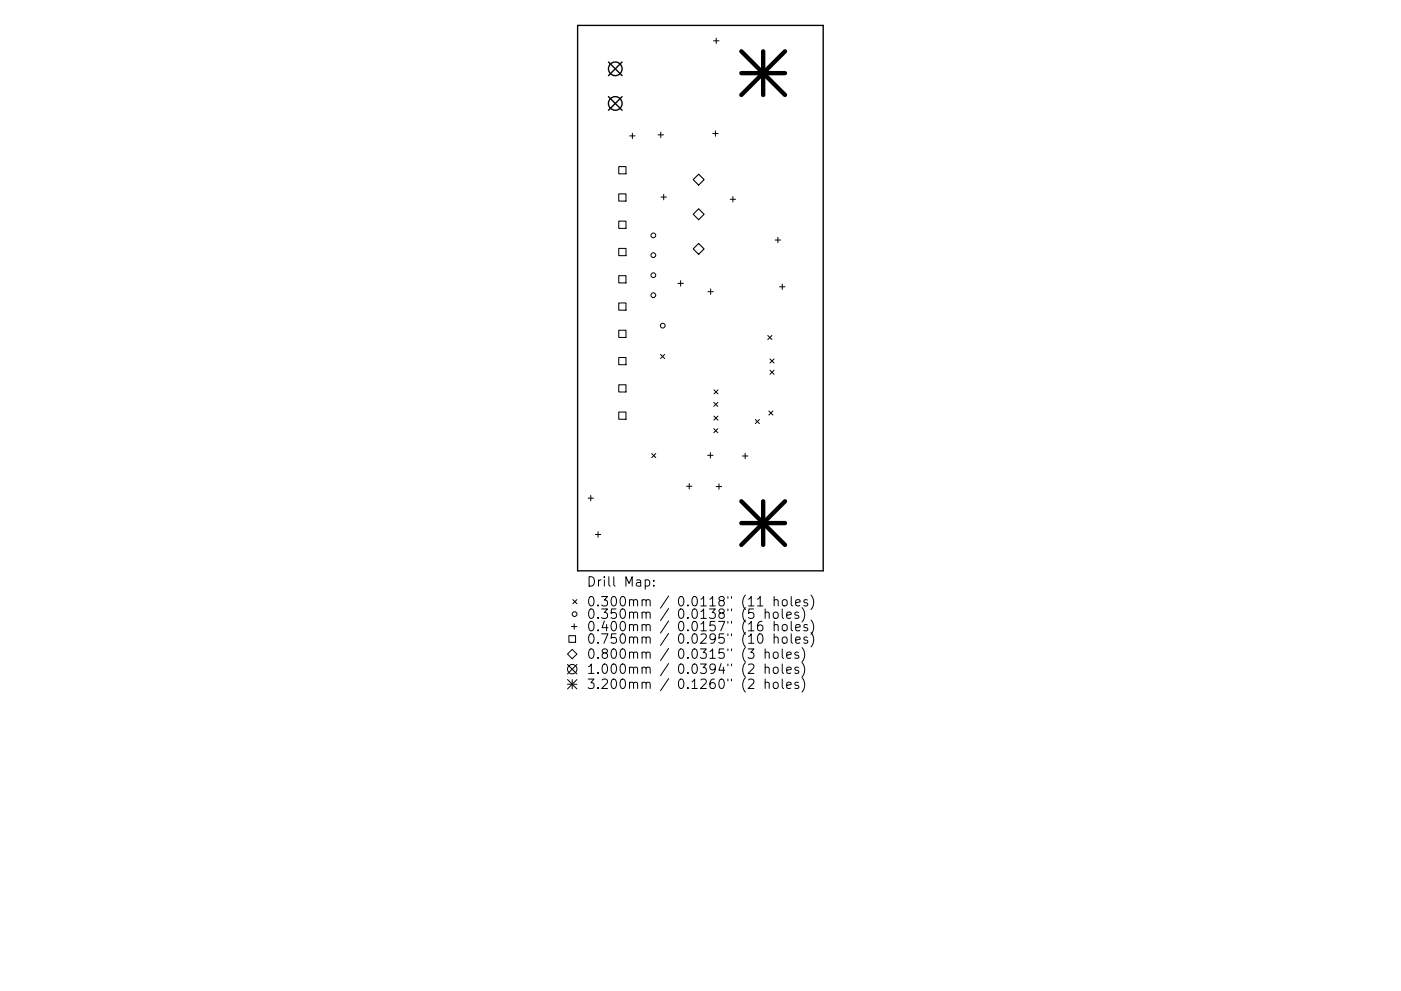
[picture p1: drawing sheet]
<svg xmlns="http://www.w3.org/2000/svg" width="297mm" height="210mm" viewBox="0 0 297 210" stroke-linecap="round" stroke-linejoin="round" font-family="sans-serif">
<defs><g id="words">
<g font-size="2.8">
<text x="124.3" y="124.5">Drill Map:</text>
<text x="124.3" y="128.7">0.300mm / 0.0118&quot; (11 holes)</text>
<text x="124.3" y="131.3">0.350mm / 0.0138&quot; (5 holes)</text>
<text x="124.3" y="133.9">0.400mm / 0.0157&quot; (16 holes)</text>
<text x="124.3" y="136.6">0.750mm / 0.0295&quot; (10 holes)</text>
<text x="124.3" y="139.8">0.800mm / 0.0315&quot; (3 holes)</text>
<text x="124.3" y="143">1.000mm / 0.0394&quot; (2 holes)</text>
<text x="124.3" y="146.2">3.200mm / 0.1260&quot; (2 holes)</text>
</g>
</g></defs>
<g fill="none" stroke="#000" stroke-width=".29">
<path d="M122.5 5.4h52v115.7h-52zM129 13.2l2.9 2.8M131.9 13.2l-2.9 2.8M129 20.5l2.9 2.9M131.9 20.5l-2.9 2.9"/>
<circle cx="130.4" cy="14.6" r="1.45"/>
<circle cx="130.4" cy="21.9" r="1.45"/>
</g>
<g fill="none" stroke="#000" stroke-width=".21">
<path d="M151.3 8.7h1.1M151.9 8.1v1.1M133.5 28.8h1.2M134.1 28.3v1.1M139.5 28.6h1.2M140.1 28v1.2M151.1 28.3h1.2M151.7 27.8v1.1M140.1 41.8h1.2M140.7 41.2v1.2M144.3 59.5v1.2M154.8 42.3h1.2"/>
<path d="M155.4 41.7v1.2M164.4 50.9h1.1M164.9 50.3v1.2M140.1 75.2l.8 .9M140.9 75.2l-.8 .9M143.7 60.1h1.2M150.1 61.9h1.1M150.7 61.3v1.2M162.8 71.2l.9 .8M163.3 76.2l.8 .8M163.3 78.5l.8 .9M163.7 71.2l-.9 .8"/>
<path d="M164.1 76.2l-.8 .8M164.1 78.5l-.8 .9M165.3 60.8h1.1M165.9 60.3v1.1M138.2 96.2l.8 .9M139 96.2l-.8 .9M150 96.6h1.2M150.6 96v1.2M151.3 85.4l.9 .8M151.3 90.9l.9 .9M151.4 88.3l.8 .8M151.4 82.7l.8 .9"/>
<path d="M152.2 85.4l-.9 .8M152.2 90.9l-.9 .9M152.2 88.3l-.8 .8M152.2 82.7l-.8 .9M157.4 96.8h1.2M158 96.2v1.1M160.1 89l.9 .9M161 89l-.9 .9M163 87.2l.9 .9M163.9 87.2l-.9 .9M124.7 105.7h1.1M125.3 105.1v1.2"/>
<path d="M126.2 113.4h1.2M126.8 112.8v1.2M145.6 103.2h1.1M146.1 102.6v1.2M151.9 103.2h1.1M152.4 102.7v1.1M120.6 134.9h1.4v1.4h-1.4zM121.2 132.9h1.1M121.3 137.8l1 1-1 1-1-1zM121.5 127.2l.8 .9M121.7 132.4v1.1M122.3 127.2l-.8 .9"/>
<path d="M136.8 123.1l.6-.1 .4 .4v.6l-.2 .3h-.8M138.6 124.2v.2M138.6 123.1v.2M160.6 128.6h1.2M160.8 134.7l.5-.2a1.25 1.25 0 0 1 0 2l-.4-.1-.2-.3-.1-.9zM161.6 131.8a.79 .79 0 0 0-1 .9v.8l.2 .2 .6 .1 .3-.2 .1-.6-.2-.3-.6-.1-.4 .4M162.2 130.1a.5 .5 0 0 1 .9 0v1.1M162.2 138.5a.5 .5 0 0 1 .9 .1v1.1M162.2 129.2v2M162.2 137.7v2M164 130.1a.54 .54 0 0 1 .6-.2 .54 .54 0 0 1 .4 .3v.6a.54 .54 0 0 1-.5 .4 .54 .54 0 0 1-.6-.4zM164 138.5a.54 .54 0 0 1 .6-.2 .54 .54 0 0 1 .4 .4l-.1 .8a.54 .54 0 0 1-.5 .2 .54 .54 0 0 1-.5-.4z"/>
<path d="M164.1 127.4l.3-.2 .5 .1 .1 1.3M164.1 132.7a.5 .5 0 0 1 .9 .1v1M164.1 135.3a.5 .5 0 0 1 .9 .1v1.1M164.1 126.6v2M164.1 131.8v2M164.1 134.5v2M165.8 129.2v1.7l.3 .3M165.8 137.7v1.7l.3 .3M165.9 127.4l.3-.2a.54 .54 0 0 1 .7 .4v.6a.54 .54 0 0 1-.5 .4 .54 .54 0 0 1-.6-.4zM165.9 132.7a.54 .54 0 0 1 .6-.2 .54 .54 0 0 1 .4 .4v.6a.54 .54 0 0 1-.5 .4 .54 .54 0 0 1-.6-.4zM165.9 135.3a.54 .54 0 0 1 .6-.2 .54 .54 0 0 1 .4 .4v.6a.54 .54 0 0 1-.5 .4 .54 .54 0 0 1-.6-.4zM166.8 130.5l1-.2-.1-.3-.6-.1-.3 .2 .1 1h.8"/>
<path d="M166.8 139l1-.2-.1-.4-.6-.1-.3 .3 .1 1h.8M167.8 126.6v1.7l.2 .3M167.8 131.8v1.8l.2 .2M167.8 134.5v1.7l.2 .3M168.7 127.9l1-.2-.1-.4-.6-.1-.3 .3 .1 1h.8M168.7 133.2l1-.2-.1-.4-.6-.1-.3 .3 .1 .9h.8M168.7 135.8l1-.2-.1-.4-.6-.1-.3 .3 .1 1h.8M169.3 130l-.5-.1-.3 .2 .1 .3 .7 .2v.5h-.8M169.3 138.4l-.5-.1-.3 .3 .1 .3 .7 .2v.5h-.8M170 128.9a2.29 2.29 0 0 1 0 3.1M170 137.4a2.29 2.29 0 0 1 0 3M171.2 127.3l-.5-.1-.3 .3 .1 .3 .7 .2v.5h-.8"/>
<path d="M171.2 132.6l-.5-.1-.3 .3 .1 .3 .7 .2v.4h-.8M171.2 135.2l-.5-.1-.3 .3 .1 .3 .7 .2v.5h-.8M171.9 126.3a2.29 2.29 0 0 1 0 3M171.9 131.6a2.29 2.29 0 0 1 0 3M171.9 134.2a2.29 2.29 0 0 1 0 3M120.3 141l2 2M120.3 144.2l2 2M120.3 145.2h2M121.3 144.2v2M122.3 141l-2 2M122.3 144.2l-2 2M162.2 141.7a.5 .5 0 0 1 .9 .1v1.1"/>
<path d="M162.2 144.9a.5 .5 0 0 1 .9 .1v1.1M162.2 140.9v2M162.2 144.1v2M164 141.7a.54 .54 0 0 1 .6-.2 .54 .54 0 0 1 .4 .4v.6a.54 .54 0 0 1-.5 .4 .54 .54 0 0 1-.6-.4zM164 144.9a.54 .54 0 0 1 .6-.2 .54 .54 0 0 1 .4 .4v.6a.54 .54 0 0 1-.5 .4 .54 .54 0 0 1-.6-.4zM165.8 140.9v1.7l.3 .3M165.8 144.1v1.7l.3 .3M166.8 142.2l1-.2-.1-.4-.6-.1-.3 .3 .1 1h.8M166.8 145.4l1-.2-.1-.4-.6-.1-.3 .3 .1 1h.8M169.3 141.6l-.5-.1-.3 .3 .1 .3 .7 .2v.5h-.8M169.3 144.8l-.5-.1-.3 .3 .1 .3 .7 .2v.5h-.8M170 140.6a2.29 2.29 0 0 1 0 3"/>
<path d="M170 143.8a2.29 2.29 0 0 1 0 3"/>
<circle cx="138.5" cy="49.9" r=".51"/>
<circle cx="138.5" cy="58.4" r=".51"/>
<circle cx="138.5" cy="54.1" r=".51"/>
<circle cx="138.5" cy="62.6" r=".51"/>
<circle cx="140.5" cy="69.1" r=".51"/>
<circle cx="121.8" cy="130.3" r=".51"/>
<circle cx="121.3" cy="142" r="1"/>
</g>
<path d="M131.2 35.3h1.5v1.6h-1.5zM131.2 41.1h1.5v1.6h-1.5zM131.2 46.9h1.5v1.6h-1.5zM131.2 52.7h1.5v1.5h-1.5zM131.2 58.5h1.5v1.5h-1.5zM131.2 64.3h1.5v1.5h-1.5zM131.2 70.1h1.5v1.5h-1.5zM131.2 75.8h1.5v1.6h-1.5zM131.2 81.6h1.5v1.6h-1.5zM131.2 87.4h1.5v1.6h-1.5z" fill="none" stroke="#000" stroke-width=".22"/>
<path d="M148.1 37l1.2 1.1-1.2 1.2-1.1-1.2zM148.1 44.3l1.2 1.2-1.2 1.1-1.1-1.1zM148.1 51.7l1.2 1.1-1.2 1.2-1.1-1.2z" fill="none" stroke="#000" stroke-width=".23"/>
<path d="M157.2 10.9l9.2 9.2M157.2 15.5h9.2M161.8 10.9v9.2M166.4 10.9l-9.2 9.2M157.2 106.4l9.2 9.2M157.2 111h9.2M161.8 106.4v9.2M166.4 106.4l-9.2 9.2" fill="none" stroke="#000" stroke-width=".93"/>
<use href="#words"/>
</svg>
